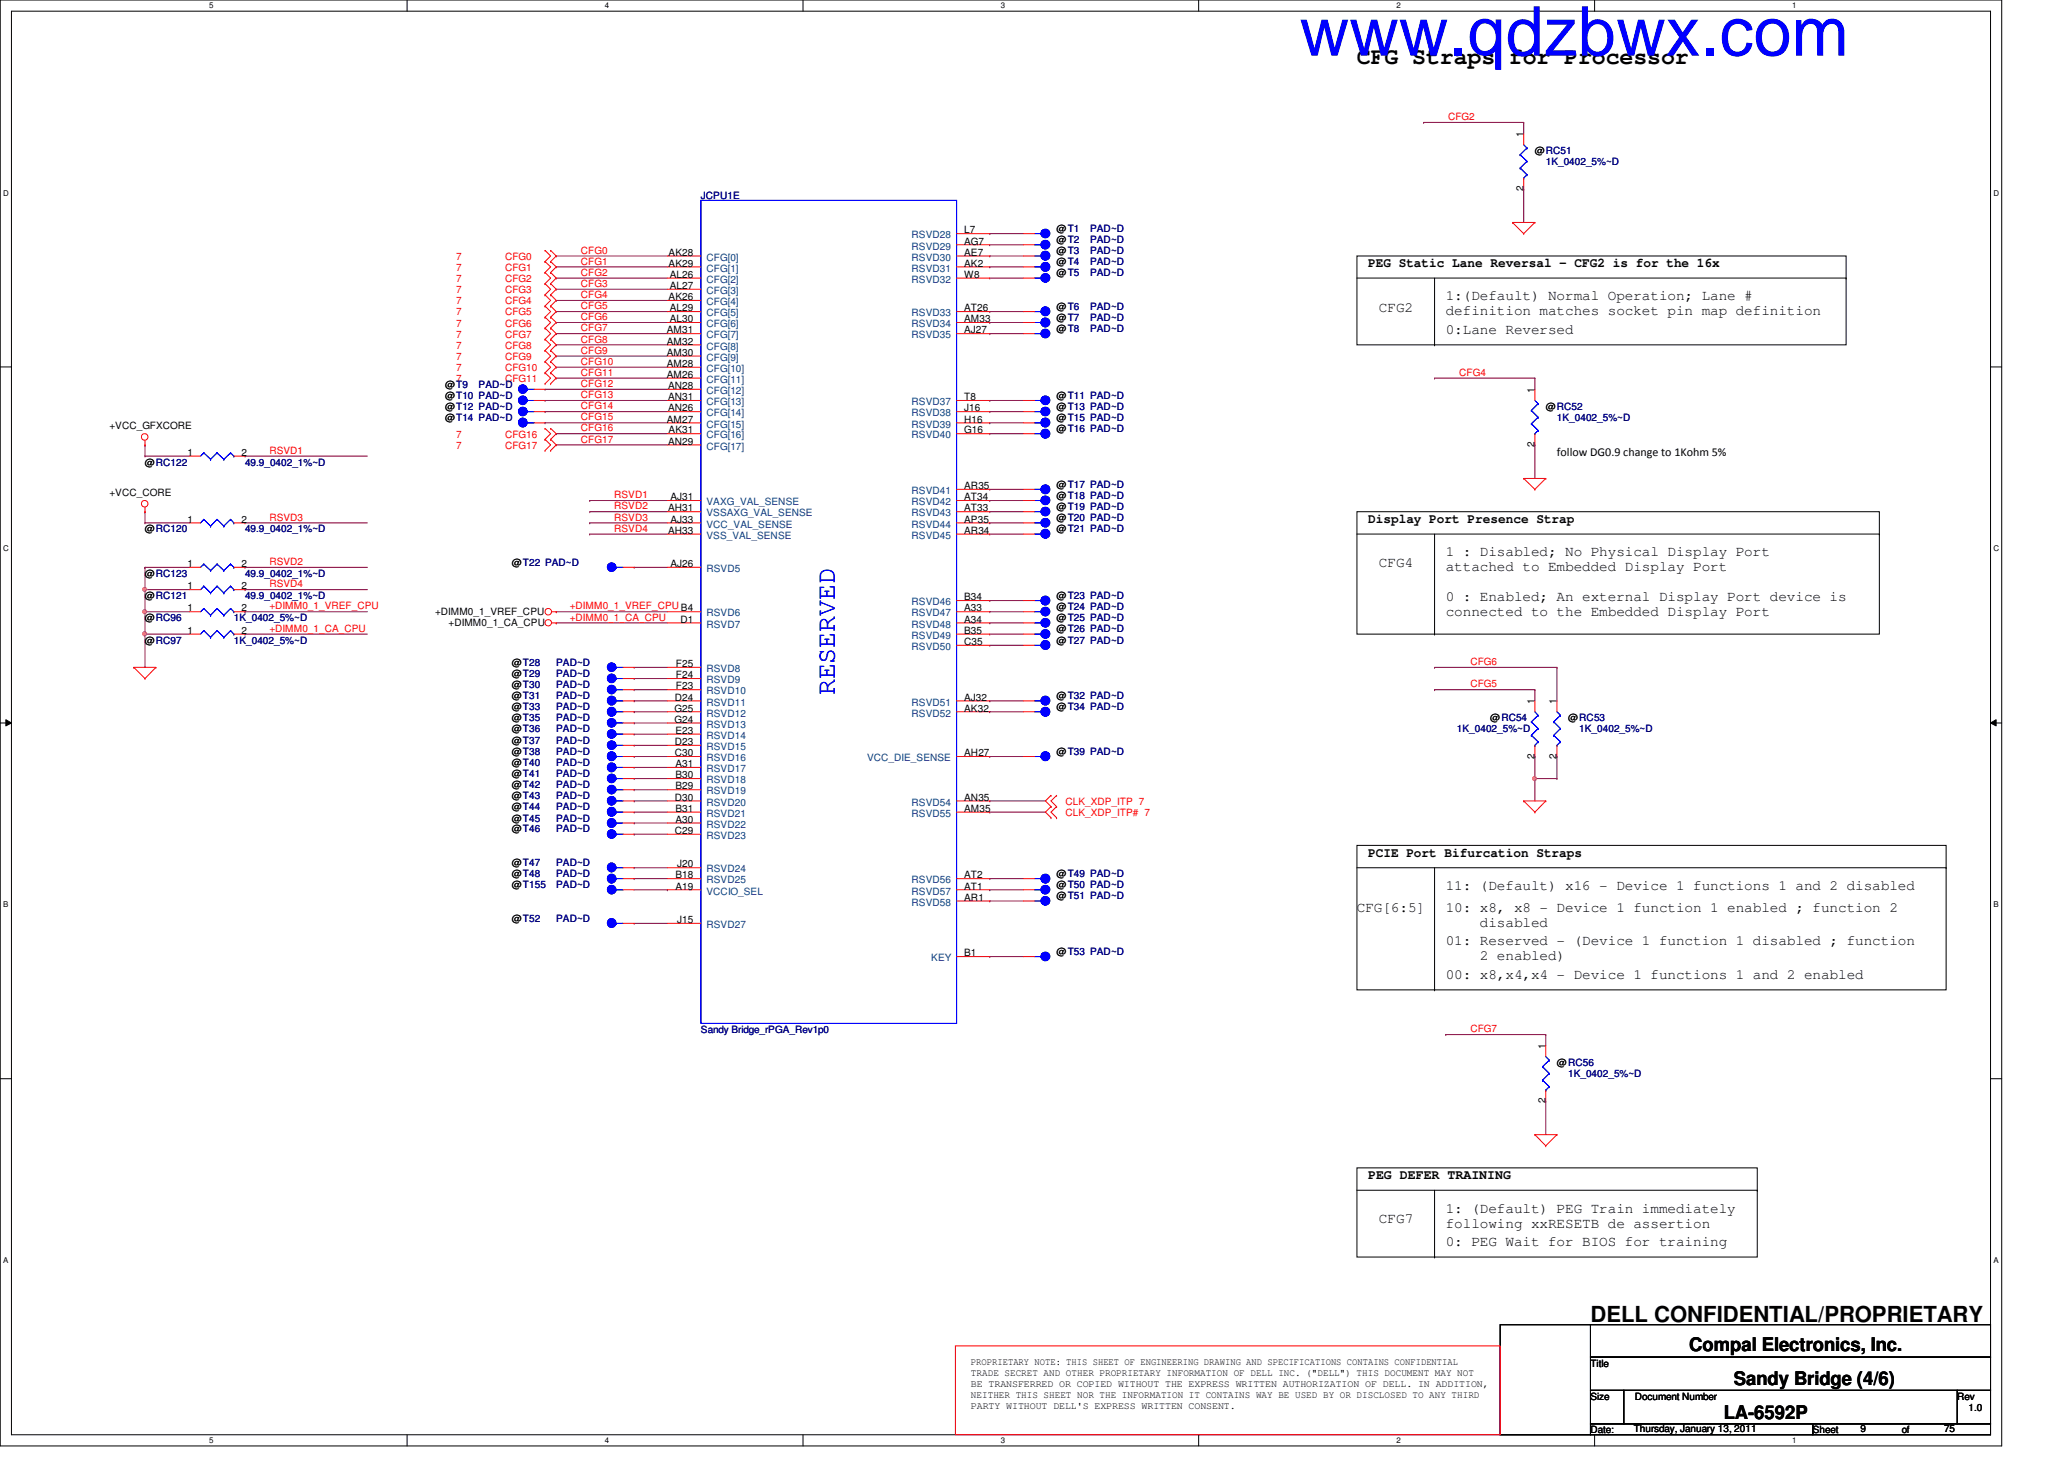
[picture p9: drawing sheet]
<svg xmlns="http://www.w3.org/2000/svg" width="297mm" height="210mm" viewBox="0 0 297 210" stroke-linecap="round" stroke-linejoin="round" font-family="sans-serif">
<defs><g id="words">
<text font-size="9.9" fill="#00f" x="187" y="8">www.qdzbwx.com</text>
<text font-size="3.8" fill="#00f" x="120.1" y="100" transform="rotate(-90 120.1 100)">RESERVED</text>
<text font-size="3.3" x="195.3" y="9.1">CFG Straps for Processor</text>
<text font-size="3.2" x="228.9" y="190.2">DELL CONFIDENTIAL/PROPRIETARY</text>
<g font-size="2.7">
<text x="243.1" y="194.4">Compal Electronics, Inc.</text>
<text x="249.5" y="199.2">Sandy Bridge (4/6)</text>
<text x="248.1" y="204.2">LA-6592P</text>
</g>
<g font-size="2.1">
<text x="198.5" y="44.8">CFG2</text>
<text x="208.1" y="43.2">1:(Default) Normal Operation; Lane #</text>
<text x="208.1" y="45.4">definition matches socket pin map definition</text>
<text x="208.1" y="48">0:Lane Reversed</text>
<text x="198.5" y="81.6">CFG4</text>
<text x="208.1" y="80">1 : Disabled; No Physical Display Port</text>
<text x="208.1" y="82.2">attached to Embedded Display Port</text>
<text x="208.1" y="86.4">0 : Enabled; An external Display Port device is</text>
<text x="208.1" y="88.6">connected to the Embedded Display Port</text>
<text x="195.3" y="131.2">CFG[6:5]</text>
<text x="208.1" y="131.2">10: x8, x8 - Device 1 function 1 enabled ; function 2</text>
<text x="208.1" y="128">11: (Default) x16 - Device 1 functions 1 and 2 disabled</text>
<text x="208.1" y="136">01: Reserved - (Device 1 function 1 disabled ; function</text>
<text x="213" y="133.4">disabled</text>
<text x="208.1" y="140.8">00: x8,x4,x4 - Device 1 functions 1 and 2 enabled</text>
<text x="213" y="138.2">2 enabled)</text>
<text x="198.5" y="176">CFG7</text>
<text x="208.1" y="179.2">0: PEG Wait for BIOS for training</text>
<text x="208.1" y="174.5">1: (Default) PEG Train immediately</text>
<text x="208.1" y="176.6">following xxRESETB de assertion</text>
</g>
<g font-size="1.9">
<text x="196.9" y="38.4">PEG Static Lane Reversal - CFG2 is for the 16x</text>
<text x="196.9" y="75.2">Display Port Presence Strap</text>
<text x="196.9" y="123.2">PCIE Port Bifurcation Straps</text>
<text x="196.9" y="169.6">PEG DEFER TRAINING</text>
</g>
<text font-size="1.7" x="224.1" y="65.7">follow DG0.9 change to 1Kohm 5%</text>
<g font-size="1.4" fill="#f00">
<text x="208.4" y="17.3">CFG2</text>
<text x="65.7" y="37.4">7</text>
<text x="65.7" y="39">7</text>
<text x="65.7" y="40.6">7</text>
<text x="72.7" y="37.4">CFG0</text>
<text x="72.7" y="39">CFG1</text>
<text x="72.7" y="40.6">CFG2</text>
<text x="83.6" y="38.1">CFG1</text>
<text x="83.6" y="39.7">CFG2</text>
<text x="83.6" y="36.5">CFG0</text>
<text x="83.6" y="41.3">CFG3</text>
<text x="65.7" y="42.2">7</text>
<text x="65.7" y="43.8">7</text>
<text x="65.7" y="45.4">7</text>
<text x="65.7" y="47">7</text>
<text x="72.7" y="42.2">CFG3</text>
<text x="72.7" y="43.8">CFG4</text>
<text x="72.7" y="45.4">CFG5</text>
<text x="72.7" y="47">CFG6</text>
<text x="83.6" y="42.9">CFG4</text>
<text x="83.6" y="44.5">CFG5</text>
<text x="83.6" y="46.1">CFG6</text>
<text x="83.6" y="47.7">CFG7</text>
<text x="65.7" y="48.6">7</text>
<text x="65.7" y="50.2">7</text>
<text x="65.7" y="51.8">7</text>
<text x="65.7" y="53.4">7</text>
<text x="72.7" y="48.6">CFG7</text>
<text x="72.7" y="50.2">CFG8</text>
<text x="72.7" y="51.8">CFG9</text>
<text x="72.7" y="53.4">CFG10</text>
<text x="83.6" y="52.5">CFG10</text>
<text x="83.6" y="49.3">CFG8</text>
<text x="83.6" y="50.9">CFG9</text>
<text x="65.7" y="55">7</text>
<text x="72.7" y="55">CFG11</text>
<text x="83.6" y="54.1">CFG11</text>
<text x="83.6" y="57.3">CFG13</text>
<text x="83.6" y="58.9">CFG14</text>
<text x="83.6" y="55.7">CFG12</text>
<text x="210" y="54.1">CFG4</text>
<text x="38.8" y="65.3">RSVD1</text>
<text x="65.7" y="64.6">7</text>
<text x="65.7" y="63">7</text>
<text x="72.7" y="64.6">CFG17</text>
<text x="72.7" y="63">CFG16</text>
<text x="83.6" y="60.5">CFG15</text>
<text x="83.6" y="62.1">CFG16</text>
<text x="83.6" y="63.7">CFG17</text>
<text x="88.4" y="71.7">RSVD1</text>
<text x="38.8" y="74.9">RSVD3</text>
<text x="88.4" y="74.9">RSVD3</text>
<text x="88.4" y="76.5">RSVD4</text>
<text x="88.4" y="73.3">RSVD2</text>
<text x="38.8" y="81.3">RSVD2</text>
<text x="38.8" y="84.5">RSVD4</text>
<text x="38.8" y="87.7">+DIMM0_1_VREF_CPU</text>
<text x="82" y="87.7">+DIMM0_1_VREF_CPU B4</text>
<text x="82" y="89.3">+DIMM0_1_CA_CPU</text>
<text x="38.8" y="90.9">+DIMM0_1_CA_CPU</text>
<text x="211.6" y="95.7">CFG6</text>
<text x="211.6" y="98.9">CFG5</text>
<text x="153.3" y="115.8">CLK_XDP_ITP 7</text>
<text x="153.3" y="117.4">CLK_XDP_ITP# 7</text>
<text x="211.6" y="148.5">CFG7</text>
</g>
<g font-size="1.4">
<text x="219.2" y="19.7" transform="rotate(-90 219.2 19.7)">1</text>
<text x="220.9" y="22.2">@RC51</text>
<text x="219.2" y="27.5" transform="rotate(-90 219.2 27.5)">2</text>
<text x="138.8" y="33.6">L7</text>
<text x="138.8" y="35.2">AG7</text>
<text x="152.1" y="35">@T2</text>
<text x="152.1" y="33.4">@T1</text>
<text x="96.2" y="36.8">AK28</text>
<text x="96.2" y="38.4">AK29</text>
<text x="96.4" y="40">AL26</text>
<text x="96.4" y="41.6">AL27</text>
<text x="138.8" y="36.8">AE7</text>
<text x="138.8" y="38.4">AK2</text>
<text x="138.8" y="40">W8</text>
<text x="152.1" y="38.2">@T4</text>
<text x="152.1" y="39.8">@T5</text>
<text x="152.1" y="36.6">@T3</text>
<text x="96" y="48">AM31</text>
<text x="96.2" y="43.2">AK26</text>
<text x="96.4" y="44.8">AL29</text>
<text x="96.4" y="46.4">AL30</text>
<text x="138.8" y="46.4">AM33</text>
<text x="138.8" y="48">AJ27</text>
<text x="138.8" y="44.8">AT26</text>
<text x="152.1" y="46.2">@T7</text>
<text x="152.1" y="47.8">@T8</text>
<text x="152.1" y="44.6">@T6</text>
<text x="96" y="49.6">AM32</text>
<text x="96" y="51.2">AM30</text>
<text x="96" y="52.8">AM28</text>
<text x="64" y="59">@T12 PAD~D</text>
<text x="64" y="55.8">@T9</text>
<text x="64" y="57.4">@T10 PAD~D</text>
<text x="96" y="54.4">AM26</text>
<text x="96.1" y="56">AN28</text>
<text x="96.1" y="57.6">AN31</text>
<text x="96.1" y="59.2">AN26</text>
<text x="138.8" y="59.2">J16</text>
<text x="138.8" y="57.6">T8</text>
<text x="152.1" y="57.4">@T11 PAD~D</text>
<text x="152.1" y="59">@T13 PAD~D</text>
<text x="220.8" y="56.5" transform="rotate(-90 220.8 56.5)">1</text>
<text x="222.5" y="59">@RC52</text>
<text x="15.7" y="61.7">+VCC_GFXCORE</text>
<text x="27" y="65.6">1</text>
<text x="34.8" y="65.6">2</text>
<text x="64" y="60.6">@T14 PAD~D</text>
<text x="96" y="60.8">AM27</text>
<text x="96.1" y="64">AN29</text>
<text x="96.2" y="62.4">AK31</text>
<text x="138.8" y="60.8">H16</text>
<text x="138.8" y="62.4">G16</text>
<text x="152.1" y="62.2">@T16 PAD~D</text>
<text x="152.1" y="60.6">@T15 PAD~D</text>
<text x="220.8" y="64.3" transform="rotate(-90 220.8 64.3)">2</text>
<text x="15.7" y="71.3">+VCC_CORE</text>
<text x="20.9" y="67">@RC122</text>
<text x="96.5" y="72">AJ31</text>
<text x="138.8" y="72">AT34</text>
<text x="138.8" y="70.4">AR35</text>
<text x="152.1" y="70.2">@T17 PAD~D</text>
<text x="152.1" y="71.8">@T18 PAD~D</text>
<text x="20.9" y="76.6">@RC120</text>
<text x="27" y="75.2">1</text>
<text x="34.8" y="75.2">2</text>
<text x="96.1" y="73.6">AH31</text>
<text x="96.1" y="76.8">AH33</text>
<text x="96.5" y="75.2">AJ33</text>
<text x="138.8" y="73.6">AT33</text>
<text x="138.8" y="76.8">AR34</text>
<text x="138.8" y="75.2">AP35</text>
<text x="152.1" y="76.6">@T21 PAD~D</text>
<text x="152.1" y="75">@T20 PAD~D</text>
<text x="152.1" y="73.4">@T19 PAD~D</text>
<text x="20.9" y="83">@RC123</text>
<text x="27" y="81.6">1</text>
<text x="34.8" y="81.6">2</text>
<text x="73.7" y="81.4">@T22 PAD~D</text>
<text x="96.5" y="81.6">AJ26</text>
<text x="20.9" y="89.4">@RC96</text>
<text x="20.9" y="86.2">@RC121</text>
<text x="27" y="88">1</text>
<text x="27" y="84.8">1</text>
<text x="34.8" y="88">2</text>
<text x="34.8" y="84.8">2</text>
<text x="62.6" y="88.4">+DIMM0_1_VREF_CPU</text>
<text x="97.9" y="89.6">D1</text>
<text x="138.8" y="86.4">B34</text>
<text x="138.8" y="88">A33</text>
<text x="138.8" y="89.6">A34</text>
<text x="152.1" y="87.8">@T24 PAD~D</text>
<text x="152.1" y="86.2">@T23 PAD~D</text>
<text x="152.1" y="89.4">@T25 PAD~D</text>
<text x="20.9" y="92.6">@RC97</text>
<text x="27" y="91.2">1</text>
<text x="34.8" y="91.2">2</text>
<text x="64.6" y="90">+DIMM0_1_CA_CPU</text>
<text x="73.7" y="95.8">@T28</text>
<text x="97.3" y="96">F25</text>
<text x="138.8" y="91.2">B35</text>
<text x="138.8" y="92.8">C35</text>
<text x="152.1" y="92.6">@T27 PAD~D</text>
<text x="152.1" y="91">@T26 PAD~D</text>
<text x="73.7" y="100.6">@T31</text>
<text x="73.7" y="99">@T30</text>
<text x="73.7" y="97.4">@T29</text>
<text x="97.1" y="100.8">D24</text>
<text x="97.3" y="97.6">F24</text>
<text x="97.3" y="99.2">F23</text>
<text x="138.8" y="100.8">AJ32</text>
<text x="152.1" y="100.6">@T32 PAD~D</text>
<text x="220.8" y="101.3" transform="rotate(-90 220.8 101.3)">1</text>
<text x="224" y="101.3" transform="rotate(-90 224 101.3)">1</text>
<text x="73.7" y="107">@T37</text>
<text x="73.7" y="102.2">@T33</text>
<text x="73.7" y="103.8">@T35</text>
<text x="73.7" y="105.4">@T36</text>
<text x="97.1" y="102.4">G25</text>
<text x="97.1" y="104">G24</text>
<text x="97.1" y="107.2">D23</text>
<text x="97.2" y="105.6">E23</text>
<text x="138.8" y="102.4">AK32</text>
<text x="152.1" y="102.2">@T34 PAD~D</text>
<text x="214.5" y="103.8">@RC54</text>
<text x="225.7" y="103.8">@RC53</text>
<text x="73.7" y="113.4">@T42</text>
<text x="73.7" y="108.6">@T38</text>
<text x="73.7" y="110.2">@T40</text>
<text x="73.7" y="111.8">@T41</text>
<text x="97.1" y="108.8">C30</text>
<text x="97.2" y="110.4">A31</text>
<text x="97.2" y="112">B30</text>
<text x="97.2" y="113.6">B29</text>
<text x="138.8" y="108.8">AH27</text>
<text x="152.1" y="108.6">@T39 PAD~D</text>
<text x="220.8" y="109.1" transform="rotate(-90 220.8 109.1)">2</text>
<text x="224" y="109.1" transform="rotate(-90 224 109.1)">2</text>
<text x="73.7" y="118.2">@T45</text>
<text x="73.7" y="119.8">@T46</text>
<text x="73.7" y="116.6">@T44</text>
<text x="73.7" y="115">@T43</text>
<text x="97.1" y="115.2">D30</text>
<text x="97.1" y="120">C29</text>
<text x="97.2" y="118.4">A30</text>
<text x="97.2" y="116.8">B31</text>
<text x="138.8" y="115.2">AN35</text>
<text x="138.8" y="116.8">AM35</text>
<text x="73.7" y="124.6">@T47</text>
<text x="97.4" y="124.8">J20</text>
<text x="73.7" y="126.2">@T48</text>
<text x="73.7" y="127.8">@T155</text>
<text x="97.2" y="126.4">B18</text>
<text x="97.2" y="128">A19</text>
<text x="138.8" y="126.4">AT2</text>
<text x="138.8" y="128">AT1</text>
<text x="138.8" y="129.6">AR1</text>
<text x="152.1" y="126.2">@T49 PAD~D</text>
<text x="152.1" y="129.4">@T51 PAD~D</text>
<text x="152.1" y="127.8">@T50 PAD~D</text>
<text x="73.7" y="132.6">@T52</text>
<text x="97.4" y="132.8">J15</text>
<text x="138.8" y="137.6">B1</text>
<text x="152.1" y="137.4">@T53 PAD~D</text>
<text x="222.4" y="150.9" transform="rotate(-90 222.4 150.9)">1</text>
<text x="224.1" y="153.4">@RC56</text>
<text x="222.4" y="158.7" transform="rotate(-90 222.4 158.7)">2</text>
<text x="139.7" y="196.4">PROPRIETARY NOTE: THIS SHEET OF ENGINEERING DRAWING AND SPECIFICATIONS CONTAINS CONFIDENTIAL</text>
<text x="139.7" y="198">TRADE SECRET AND OTHER PROPRIETARY INFORMATION OF DELL INC. (&quot;DELL&quot;) THIS DOCUMENT MAY NOT</text>
<text x="228.9" y="196.6">Title</text>
<text x="139.7" y="199.6">BE TRANSFERRED OR COPIED WITHOUT THE EXPRESS WRITTEN AUTHORIZATION OF DELL. IN ADDITION,</text>
<text x="139.7" y="201.1">NEITHER THIS SHEET NOR THE INFORMATION IT CONTAINS WAY BE USED BY OR DISCLOSED TO ANY THIRD</text>
<text x="139.7" y="202.7">PARTY WITHOUT DELL'S EXPRESS WRITTEN CONSENT.</text>
<text x="228.9" y="201.4">Size</text>
<text x="235.3" y="201.4">Document Number</text>
<text x="281.7" y="201.4">Rev</text>
<text x="283.3" y="203">1.0</text>
<text x="228.9" y="206.2">Date:</text>
<text x="235.1" y="206">Thursday, January 13, 2011</text>
<text x="260.9" y="206.2">Sheet</text>
<text x="267.8" y="206">9</text>
<text x="273.7" y="206.2">of</text>
<text x="279.8" y="206">75</text>
</g>
<g font-size="1.4" fill="#000080">
<text x="222.5" y="23.7">1K_0402_5%~D</text>
<text x="100.9" y="28.6">JCPU1E</text>
<text x="156.9" y="35">PAD~D</text>
<text x="156.9" y="33.4">PAD~D</text>
<text x="156.9" y="38.2">PAD~D</text>
<text x="156.9" y="39.8">PAD~D</text>
<text x="156.9" y="36.6">PAD~D</text>
<text x="156.9" y="46.2">PAD~D</text>
<text x="156.9" y="47.8">PAD~D</text>
<text x="156.9" y="44.6">PAD~D</text>
<text x="68.9" y="55.8">PAD~D</text>
<text x="224.1" y="60.6">1K_0402_5%~D</text>
<text x="35.3" y="67">49.9_0402_1%~D</text>
<text x="35.3" y="76.6">49.9_0402_1%~D</text>
<text x="35.3" y="83">49.9_0402_1%~D</text>
<text x="33.7" y="89.4">1K_0402_5%~D</text>
<text x="35.3" y="86.2">49.9_0402_1%~D</text>
<text x="33.7" y="92.6">1K_0402_5%~D</text>
<text x="80" y="95.8">PAD~D</text>
<text x="80" y="100.6">PAD~D</text>
<text x="80" y="99">PAD~D</text>
<text x="80" y="97.4">PAD~D</text>
<text x="80" y="107">PAD~D</text>
<text x="80" y="102.2">PAD~D</text>
<text x="80" y="103.8">PAD~D</text>
<text x="80" y="105.4">PAD~D</text>
<text x="209.7" y="105.4">1K_0402_5%~D</text>
<text x="227.3" y="105.4">1K_0402_5%~D</text>
<text x="80" y="113.4">PAD~D</text>
<text x="80" y="108.6">PAD~D</text>
<text x="80" y="110.2">PAD~D</text>
<text x="80" y="111.8">PAD~D</text>
<text x="80" y="118.2">PAD~D</text>
<text x="80" y="119.8">PAD~D</text>
<text x="80" y="116.6">PAD~D</text>
<text x="80" y="115">PAD~D</text>
<text x="80" y="124.6">PAD~D</text>
<text x="80" y="126.2">PAD~D</text>
<text x="80" y="127.8">PAD~D</text>
<text x="80" y="132.6">PAD~D</text>
<text x="100.9" y="148.6">Sandy Bridge_rPGA_Rev1p0</text>
<text x="225.7" y="155">1K_0402_5%~D</text>
</g>
<g font-size="1.4" fill="#004080">
<text x="131.2" y="34.3">RSVD28</text>
<text x="131.2" y="35.9">RSVD29</text>
<text x="101.7" y="37.5">CFG[0]</text>
<text x="101.7" y="39.1">CFG[1]</text>
<text x="101.7" y="40.7">CFG[2]</text>
<text x="131.2" y="37.5">RSVD30</text>
<text x="131.2" y="39.1">RSVD31</text>
<text x="131.2" y="40.7">RSVD32</text>
<text x="101.7" y="42.3">CFG[3]</text>
<text x="101.7" y="43.9">CFG[4]</text>
<text x="101.7" y="45.5">CFG[5]</text>
<text x="101.7" y="47.1">CFG[6]</text>
<text x="131.2" y="47.1">RSVD34</text>
<text x="131.2" y="45.5">RSVD33</text>
<text x="101.7" y="48.7">CFG[7]</text>
<text x="101.7" y="50.3">CFG[8]</text>
<text x="101.7" y="51.9">CFG[9]</text>
<text x="101.7" y="53.5">CFG[10]</text>
<text x="131.2" y="48.7">RSVD35</text>
<text x="101.7" y="55.1">CFG[11]</text>
<text x="101.7" y="56.7">CFG[12]</text>
<text x="101.7" y="58.3">CFG[13]</text>
<text x="101.7" y="59.9">CFG[14]</text>
<text x="131.2" y="59.9">RSVD38</text>
<text x="131.2" y="58.3">RSVD37</text>
<text x="101.7" y="61.5">CFG[15]</text>
<text x="101.7" y="63.1">CFG[16]</text>
<text x="101.7" y="64.7">CFG[17]</text>
<text x="131.2" y="61.5">RSVD39</text>
<text x="131.2" y="63.1">RSVD40</text>
<text x="131.2" y="71.1">RSVD41</text>
<text x="101.7" y="72.7">VAXG_VAL_SENSE</text>
<text x="101.7" y="74.3">VSSAXG_VAL_SENSE</text>
<text x="101.7" y="75.9">VCC_VAL_SENSE</text>
<text x="101.7" y="77.5">VSS_VAL_SENSE</text>
<text x="131.2" y="72.7">RSVD42</text>
<text x="131.2" y="74.3">RSVD43</text>
<text x="131.2" y="77.5">RSVD45</text>
<text x="131.2" y="75.9">RSVD44</text>
<text x="101.7" y="82.3">RSVD5</text>
<text x="101.7" y="88.7">RSVD6</text>
<text x="131.2" y="87.1">RSVD46</text>
<text x="131.2" y="88.7">RSVD47</text>
<text x="101.7" y="90.3">RSVD7</text>
<text x="131.2" y="90.3">RSVD48</text>
<text x="131.2" y="91.9">RSVD49</text>
<text x="131.2" y="93.5">RSVD50</text>
<text x="101.7" y="96.7">RSVD8</text>
<text x="101.7" y="98.3">RSVD9</text>
<text x="101.7" y="101.5">RSVD11</text>
<text x="101.7" y="99.9">RSVD10</text>
<text x="131.2" y="101.5">RSVD51</text>
<text x="101.7" y="107.9">RSVD15</text>
<text x="101.7" y="103.1">RSVD12</text>
<text x="101.7" y="104.7">RSVD13</text>
<text x="101.7" y="106.3">RSVD14</text>
<text x="131.2" y="103.1">RSVD52</text>
<text x="101.7" y="109.5">RSVD16</text>
<text x="101.7" y="111.1">RSVD17</text>
<text x="101.7" y="112.7">RSVD18</text>
<text x="124.8" y="109.5">VCC_DIE_SENSE</text>
<text x="101.7" y="115.9">RSVD20</text>
<text x="101.7" y="114.3">RSVD19</text>
<text x="101.7" y="119.1">RSVD22</text>
<text x="101.7" y="117.5">RSVD21</text>
<text x="131.2" y="115.9">RSVD54</text>
<text x="131.2" y="117.5">RSVD55</text>
<text x="101.7" y="120.7">RSVD23</text>
<text x="101.7" y="125.5">RSVD24</text>
<text x="101.7" y="127.1">RSVD25</text>
<text x="101.7" y="128.7">VCCIO_SEL</text>
<text x="131.2" y="127.1">RSVD56</text>
<text x="131.2" y="128.7">RSVD57</text>
<text x="131.2" y="130.3">RSVD58</text>
<text x="101.7" y="133.5">RSVD27</text>
<text x="134" y="138.3">KEY</text>
</g>
<g font-size="1.1">
<text x="30.1" y="1.1">5</text>
<text x="87" y="1.1">4</text>
<text x="144" y="1.1">3</text>
<text x="201" y="1.1">2</text>
<text x="257.9" y="1.1">1</text>
<text x=".5" y="28.2">D</text>
<text x="286.9" y="28.2">D</text>
<text x=".5" y="79.3">C</text>
<text x="286.9" y="79.3">C</text>
<text x=".5" y="130.6">B</text>
<text x="286.9" y="130.6">B</text>
<text x=".5" y="181.7">A</text>
<text x="286.9" y="181.7">A</text>
<text x="30.1" y="207.6">5</text>
<text x="87" y="207.6">4</text>
<text x="144" y="207.6">3</text>
<text x="201" y="207.6">2</text>
<text x="257.9" y="207.6">1</text>
</g>
</g></defs>
<path d="M0 0h288.1v208h-288.1zM1.6 1.6h284.9v204.8h-284.9z" fill="none" stroke="#000" stroke-width=".14"/>
<g fill="#fff">
<path d="M30.1 .2h.6v1.2h-.6z"/>
<path d="M30.1 206.6h.6v1.2h-.6z"/>
</g>
<path d="M58.6 0v1.6M58.6 206.4v1.6" fill="none" stroke="#000" stroke-width=".14"/>
<g fill="#fff">
<path d="M87 .2h.6v1.2h-.6z"/>
<path d="M87 206.6h.6v1.2h-.6z"/>
</g>
<path d="M115.6 0v1.6M115.6 206.4v1.6" fill="none" stroke="#000" stroke-width=".14"/>
<g fill="#fff">
<path d="M144 .2h.6v1.2h-.6z"/>
<path d="M144 206.6h.6v1.2h-.6z"/>
</g>
<path d="M172.5 0v1.6M172.5 206.4v1.6" fill="none" stroke="#000" stroke-width=".14"/>
<g fill="#fff">
<path d="M201 .2h.5v1.2h-.5z"/>
<path d="M201 206.6h.5v1.2h-.5z"/>
</g>
<path d="M229.5 0v1.6M229.5 206.4v1.6" fill="none" stroke="#000" stroke-width=".14"/>
<g fill="#fff">
<path d="M257.9 .2h.6v1.2h-.6z"/>
<path d="M257.9 206.6h.6v1.2h-.6z"/>
<path d="M.5 27.2h.7v1.2h-.7z"/>
<path d="M286.9 27.2h.8v1.2h-.8z"/>
<path d="M.5 78.4h.7v1.1h-.7z"/>
<path d="M286.9 78.4h.8v1.1h-.8z"/>
</g>
<path d="M0 52.8h1.6M286.5 52.8h1.6" fill="none" stroke="#000" stroke-width=".14"/>
<g fill="#fff">
<path d="M.5 129.6h.7v1.2h-.7z"/>
<path d="M286.9 129.6h.7v1.2h-.7z"/>
</g>
<path d="M0 104h1.6M.8 103.5l.8 .5-.8 .4zM286.5 104l.8-.5v.9zM286.5 104h1.6" fill="none" stroke="#000" stroke-width=".14"/>
<path d="M.8 103.5l.8 .5-.8 .4zM286.5 104l.8-.5v.9z" fill="#000"/>
<g fill="#fff">
<path d="M.5 180.8h.7v1.1h-.7z"/>
<path d="M286.9 180.8h.7v1.1h-.7z"/>
</g>
<path d="M0 155.2h1.6M286.5 155.2h1.6" fill="none" stroke="#000" stroke-width=".14"/>
<g fill="none" stroke="#800040" stroke-width=".14">
<path d="M80 38.4h.1M80 36.8h.1M80 38.4h16.1M80 36.8h16.1M142.4 36.8h.1M142.4 35.2h.1M142.4 33.6h.1M142.4 38.4h.1M142.4 38.4h4.9M142.4 36.8h4.9M142.4 35.2h4.9M142.4 33.6h4.9"/>
<path d="M78.4 57.6h.1M78.4 59.2h.1M78.4 56h.1M78.4 57.6h17.7M78.4 59.2h17.7M78.4 56h17.7M80 52.8h.1M80 54.4h.1M80 40h.1M80 41.6h.1M80 43.2h.1M80 44.8h.1"/>
<path d="M80 46.4h.1M80 48h.1M80 49.6h.1M80 51.2h.1M80 52.8h16.1M80 54.4h16.1M80 40h16.1M80 41.6h16.1M80 43.2h16.1M80 44.8h16.1M80 46.4h16.1M80 48h16.1"/>
<path d="M80 49.6h16.1M80 51.2h16.1M142.4 40h.1M142.4 44.8h.1M142.4 46.4h.1M142.4 48h.1M142.4 57.6h.1M142.4 59.2h.1M142.4 57.6h4.9M142.4 59.2h4.9M142.4 40h4.9M142.4 44.8h4.9"/>
<path d="M142.4 46.4h4.9M142.4 48h4.9M206.5 54.4h.1M206.5 54.4h14.4M220.9 54.4h.1M220.9 54.4v1.6M78.4 60.8h.1M78.4 60.8h17.7M80 62.4h.1M80 64h.1M80 62.4h16.1M80 64h16.1"/>
<path d="M84.9 75.2h.1M84.9 76.8h.1M84.9 72h.1M84.9 73.6h.1M84.9 72h11.2M84.9 73.6h11.2M84.9 75.2h11.2M84.9 76.8h11.2M142.4 70.4h.1M142.4 72h.1M142.4 73.6h.1M142.4 75.2h.1"/>
<path d="M142.4 60.8h.1M142.4 62.4h.1M142.4 76.8h.1M142.4 60.8h4.9M142.4 62.4h4.9M142.4 70.4h4.9M142.4 72h4.9M142.4 73.6h4.9M142.4 75.2h4.9M142.4 76.8h4.9M220.9 64h.1M220.9 64v4.8"/>
<path d="M91.3 96h.1M91.3 81.6h.1M91.3 99.2h.1M91.3 97.6h.1M91.3 96h4.8M91.3 81.6h4.8M91.3 99.2h4.8M91.3 97.6h4.8M142.4 91.2h.1M142.4 92.8h.1M142.4 88h.1M142.4 86.4h.1"/>
<path d="M142.4 89.6h.1M142.4 91.2h4.9M142.4 92.8h4.9M142.4 88h4.9M142.4 86.4h4.9M142.4 89.6h4.9M206.5 96h.1M206.5 96h17.6M224.1 96h.1M224.1 96v4.8M91.3 108.8h.1M91.3 107.2h.1"/>
<path d="M91.3 112h.1M91.3 110.4h.1M91.3 102.4h.1M91.3 100.8h.1M91.3 105.6h.1M91.3 104h.1M91.3 113.6h.1M91.3 115.2h.1M91.3 116.8h.1M91.3 118.4h.1M91.3 115.2h4.8M91.3 116.8h4.8"/>
<path d="M91.3 100.8h4.8M91.3 102.4h4.8M91.3 108.8h4.8M91.3 107.2h4.8M91.3 112h4.8M91.3 110.4h4.8M91.3 105.6h4.8M91.3 104h4.8M91.3 113.6h4.8M91.3 118.4h4.8M142.4 115.2h.1M142.4 116.8h.1"/>
<path d="M142.4 100.8h.1M142.4 102.4h.1M142.4 108.8h.1M142.4 115.2h8M142.4 116.8h8M142.4 100.8h4.9M142.4 102.4h4.9M142.4 108.8h4.9M220.9 108.8h.1M220.9 112h.1M220.9 112h3.2M220.9 108.8v6.4"/>
<path d="M224.1 108.8h.1M224.1 112h.1M224.1 108.8v3.2M91.3 120h.1M91.3 124.8h.1M91.3 132.8h.1M91.3 126.4h.1M91.3 126.4h4.8M91.3 120h4.8M91.3 124.8h4.8M91.3 132.8h4.8M142.4 129.6h.1"/>
<path d="M142.4 137.6h.1M142.4 128h.1M142.4 126.4h.1M142.4 129.6h4.9M142.4 137.6h4.9M142.4 128h4.9M142.4 126.4h4.9"/>
</g>
<circle cx="220.9" cy="112" r=".3" fill="#f0f"/>
<circle cx="220.9" cy="112" r=".3" fill="none" stroke="#f0f" stroke-width=".14"/>
<g fill="none" stroke="#800040" stroke-width=".14">
<path d="M204.9 17.6h.1M204.9 17.6h14.4M219.3 17.6h.1M219.3 17.6v1.6M219.3 27.2h.1M219.3 27.2v4.8M20.9 91.2h.1M20.9 91.2v4.8M206.5 99.2h.1M206.5 99.2h14.4M220.9 99.2h.1M220.9 99.2v1.6"/>
<path d="M208.1 148.8h.1M208.1 148.8h14.4M222.5 158.4h.1M222.5 148.8h.1M222.5 148.8v1.6M222.5 158.4v4.8"/>
</g>
<circle cx="20.8" cy="91.2" r=".3" fill="#f0f"/>
<circle cx="20.8" cy="91.2" r=".3" fill="none" stroke="#f0f" stroke-width=".14"/>
<g fill="none" stroke="#800040" stroke-width=".14">
<path d="M20.9 64h.1M20.9 65.6h.1M20.9 75.2h.1M20.9 73.6h.1M20.9 64v1.6M20.9 73.6v1.6M20.9 65.6h6.4M20.9 75.2h6.4M35.3 65.6h.1M35.3 75.2h.1M35.3 65.6h17.6M35.3 75.2h17.6"/>
<path d="M20.9 81.6h.1M20.9 84.8h.1M20.9 88h.1M20.9 81.6v6.4M20.9 84.8h6.4M20.9 81.6h6.4M20.9 88h6.4M35.3 84.8h.1M35.3 81.6h.1M35.3 84.8h17.6M35.3 81.6h17.6"/>
</g>
<circle cx="20.8" cy="84.8" r=".3" fill="#f0f"/>
<circle cx="20.8" cy="84.8" r=".3" fill="none" stroke="#f0f" stroke-width=".14"/>
<path d="M20.9 91.2h.1M20.9 88h.1M20.9 91.2h6.4M20.9 88v3.2" fill="none" stroke="#800040" stroke-width=".14"/>
<circle cx="20.8" cy="88" r=".3" fill="#f0f"/>
<circle cx="20.8" cy="88" r=".3" fill="none" stroke="#f0f" stroke-width=".14"/>
<path d="M35.3 91.2h.1M35.3 88h.1M35.3 88h17.6M35.3 91.2h17.6M80 88h.1M80 89.6h.1M80 88h16.1M80 89.6h16.1M91.3 128h4.8M96.1 128h.1" fill="none" stroke="#800040" stroke-width=".14"/>
<g fill="none" stroke="#f00" stroke-width=".14">
<path d="M78.4 37.6h.1M78.4 36h.1M78.4 39.2h.1M78.4 36l.8 .8-.8 .8M78.4 37.6l.8 .8-.8 .8M78.4 39.2l.8 .8-.8 .8M79.2 36h.1M79.2 37.6h.1M79.2 39.2h.1M79.2 36l.8 .8-.8 .8M79.2 37.6l.8 .8-.8 .8M79.2 39.2l.8 .8-.8 .8"/>
<path d="M217.7 32h.1M217.7 32h3.2M217.7 32l1.6 1.6M219.3 33.6h.1M220.9 32h.1M220.9 32l-1.6 1.6M78.4 40.8h.1M78.4 42.4h.1M78.4 44h.1M78.4 45.6h.1M78.4 47.2h.1M78.4 48.8h.1"/>
<path d="M78.4 50.4h.1M78.4 52h.1M78.4 53.6h.1M78.4 55.2h.1M78.4 40.8l.8 .8-.8 .8M78.4 42.4l.8 .8-.8 .8M78.4 44l.8 .8-.8 .8M78.4 45.6l.8 .8-.8 .8M78.4 47.2l.8 .8-.8 .8M78.4 48.8l.8 .8-.8 .8M78.4 50.4l.8 .8-.8 .8M78.4 52l.8 .8-.8 .8"/>
<path d="M78.4 53.6l.8 .8-.8 .8M79.2 40.8h.1M79.2 42.4h.1M79.2 44h.1M79.2 45.6h.1M79.2 47.2h.1M79.2 48.8h.1M79.2 50.4h.1M79.2 52h.1M79.2 53.6h.1M79.2 55.2h.1M79.2 40.8l.8 .8-.8 .8"/>
<path d="M79.2 42.4l.8 .8-.8 .8M79.2 44l.8 .8-.8 .8M79.2 45.6l.8 .8-.8 .8M79.2 47.2l.8 .8-.8 .8M79.2 48.8l.8 .8-.8 .8M79.2 50.4l.8 .8-.8 .8M79.2 52l.8 .8-.8 .8M79.2 53.6l.8 .8-.8 .8M20.9 73.6h.1M20.9 64h.1M20.9 63.4v.6M20.9 73v.6"/>
<path d="M78.4 64.8h.1M78.4 63.2h.1M78.4 61.6h.1M78.4 63.2l.8 .8-.8 .8M78.4 61.6l.8 .8-.8 .8M79.2 63.2h.1M79.2 64.8h.1M79.2 61.6h.1M79.2 63.2l.8 .8-.8 .8M79.2 61.6l.8 .8-.8 .8M219.3 68.8h.1M219.3 68.8h3.2"/>
<path d="M219.3 68.8l1.6 1.6M220.9 70.4h.1M222.5 68.8h.1M222.5 68.8l-1.6 1.6M19.3 96h.1M19.3 96h3.1M19.3 96l1.6 1.6M20.9 97.6h.1M22.4 96h.1M22.4 96l-1.5 1.6M79.4 88h.6M79.4 89.6h.6"/>
<path d="M80 88h.1M80 89.6h.1M151.3 114.4h.1M151.3 116h.1M151.3 117.6h.1M151.3 114.4l-.9 .8 .9 .8M151.3 116l-.9 .8 .9 .8M152.1 116h.1M152.1 114.4h.1M152.1 117.6h.1M152.1 114.4l-.8 .8 .8 .8M152.1 116l-.8 .8 .8 .8"/>
<path d="M219.3 115.2h.1M219.3 115.2h3.2M219.3 115.2l1.6 1.6M220.9 116.8h.1M222.5 115.2h.1M222.5 115.2l-1.6 1.6M220.9 163.2h.1M220.9 163.2h3.2M220.9 163.2l1.6 1.6M222.5 164.8h.1M224.1 163.2h.1M224.1 163.2l-1.6 1.6"/>
<path d="M137.5 193.6h78.4v12.8h-78.4z"/>
<circle cx="20.8" cy="72.5" r=".47"/>
<circle cx="20.8" cy="62.9" r=".47"/>
<circle cx="78.9" cy="88" r=".47"/>
<circle cx="78.9" cy="89.6" r=".46"/>
</g>
<g fill="none" stroke="#000" stroke-width=".14">
<path d="M195.3 36.8h70.4v12.8h-70.4zM195.3 40h70.4M206.5 49.6h.1M206.5 40v9.6M265.7 40h.1M195.3 73.6h75.2v17.6h-75.2zM195.3 76.8h75.2M206.5 76.8v14.4M270.5 76.8h.1M206.5 91.2h.1M195.3 121.6h84.8v20.8h-84.8zM195.3 124.8h84.8"/>
<path d="M206.5 124.8v17.6M280.1 124.8h.1M206.5 142.4h.1M195.3 168h57.6v12.8h-57.6zM195.3 171.2h57.6M206.5 171.2v9.6M252.9 171.2h.1M206.5 180.8h.1M215.9 190.6h13v15.8h-13zM228.9 190.6h57.6v4.6h-57.6zM228.9 195.2h57.6v4.8h-57.6zM228.9 200h4.8v4.9h-4.8z"/>
<path d="M228.9 204.9h32v1.5h-32zM233.7 200h48v4.9h-48zM260.9 204.9h25.6v1.5h-25.6zM281.7 200h4.8v4.9h-4.8z"/>
</g>
<circle cx="88" cy="107.2" r=".62" fill="#00f"/>
<g fill="none" stroke="#00f" stroke-width=".14">
<path d="M88.7 107.2h.1M88.7 107.2h1"/>
<circle cx="88" cy="107.2" r=".62"/>
</g>
<circle cx="88" cy="107.2" r=".62" fill="#00f"/>
<g fill="none" stroke="#00f" stroke-width=".14">
<path d="M29.3 74.7h.1M29.3 74.7l-.4 .5M29.3 74.7l1 1M30.3 75.7h.1M31.2 74.7h.1M31.2 74.7l-.9 1M31.2 74.7l1 1M32.2 75.7h.1M33.2 74.7h.1M33.2 74.7l-1 1M33.2 74.7l.5 .5M33.7 75.2h.1"/>
<path d="M88.7 107.2h.1M88.7 107.2h1M222 153.5h.1M222 155.4h.1M222 153.5l1 .9M222 155.4l1 .9M222.5 156.8h.1M222.5 152l.5 .5M223 152.5h.1M223 154.4h.1M223 156.3h.1M223 152.5l-1 1"/>
<path d="M223 154.4l-1 1M223 156.3l-.5 .5"/>
<circle cx="88" cy="107.2" r=".62"/>
</g>
<path d="M27.3 75.2h1.6M33.7 75.2h1.6M89.7 107.2h1.6M222.5 150.4v1.6M222.5 156.8v1.6" fill="none" stroke="#f00" stroke-width=".14"/>
<circle cx="88" cy="118.4" r=".63" fill="#00f"/>
<g fill="none" stroke="#00f" stroke-width=".14">
<path d="M88.7 118.4h.1M88.7 118.4h1"/>
<circle cx="88" cy="118.4" r=".63"/>
</g>
<circle cx="88" cy="118.4" r=".63" fill="#00f"/>
<g fill="none" stroke="#00f" stroke-width=".14">
<path d="M88.7 118.4h.1M88.7 118.4h1M220.4 103.8h.1M220.4 105.8h.1M220.4 103.8l1 1M220.4 105.8l1 .9M220.9 107.2h.1M220.9 102.4l.5 .5M221.4 102.9h.1M221.4 104.8h.1M221.4 106.7h.1M221.4 102.9l-1 .9"/>
<path d="M221.4 104.8l-1 1M221.4 106.7l-.5 .5"/>
<circle cx="88" cy="118.4" r=".63"/>
</g>
<path d="M89.7 118.4h1.6M220.9 100.8v1.6M220.9 107.2v1.6" fill="none" stroke="#f00" stroke-width=".14"/>
<circle cx="75.2" cy="59.2" r=".62" fill="#00f"/>
<g fill="none" stroke="#00f" stroke-width=".14">
<path d="M75.9 59.2h.1M75.9 59.2h1"/>
<circle cx="75.2" cy="59.2" r=".62"/>
</g>
<circle cx="75.2" cy="59.2" r=".62" fill="#00f"/>
<g fill="none" stroke="#00f" stroke-width=".14">
<path d="M75.9 59.2h.1M75.9 59.2h1"/>
<circle cx="75.2" cy="59.2" r=".62"/>
</g>
<path d="M76.9 59.2h1.5" fill="none" stroke="#f00" stroke-width=".14"/>
<circle cx="88" cy="113.6" r=".62" fill="#00f"/>
<g fill="none" stroke="#00f" stroke-width=".14">
<path d="M88.7 113.6h.1M88.7 113.6h1"/>
<circle cx="88" cy="113.6" r=".62"/>
</g>
<circle cx="88" cy="113.6" r=".62" fill="#00f"/>
<g fill="none" stroke="#00f" stroke-width=".14">
<path d="M88.7 113.6h.1M88.7 113.6h1"/>
<circle cx="88" cy="113.6" r=".62"/>
</g>
<path d="M89.7 113.6h1.6" fill="none" stroke="#f00" stroke-width=".14"/>
<circle cx="150.4" cy="38.4" r=".64" fill="#00f"/>
<g fill="none" stroke="#00f" stroke-width=".14">
<path d="M148.9 38.4h.9M149.8 38.4h.1"/>
<circle cx="150.4" cy="38.4" r=".64"/>
</g>
<circle cx="150.4" cy="38.4" r=".64" fill="#00f"/>
<g fill="none" stroke="#00f" stroke-width=".14">
<path d="M148.9 38.4h.9M149.8 38.4h.1"/>
<circle cx="150.4" cy="38.4" r=".64"/>
</g>
<path d="M147.3 38.4h1.6" fill="none" stroke="#f00" stroke-width=".14"/>
<circle cx="88" cy="102.4" r=".63" fill="#00f"/>
<g fill="none" stroke="#00f" stroke-width=".14">
<path d="M88.7 102.4h.1M88.7 102.4h1"/>
<circle cx="88" cy="102.4" r=".63"/>
</g>
<circle cx="88" cy="102.4" r=".63" fill="#00f"/>
<g fill="none" stroke="#00f" stroke-width=".14">
<path d="M88.7 102.4h.1M88.7 102.4h1"/>
<circle cx="88" cy="102.4" r=".63"/>
</g>
<path d="M89.7 102.4h1.6" fill="none" stroke="#f00" stroke-width=".14"/>
<circle cx="88" cy="104" r=".62" fill="#00f"/>
<g fill="none" stroke="#00f" stroke-width=".14">
<path d="M88.7 104h.1M88.7 104h1"/>
<circle cx="88" cy="104" r=".62"/>
</g>
<circle cx="88" cy="104" r=".62" fill="#00f"/>
<g fill="none" stroke="#00f" stroke-width=".14">
<path d="M88.7 104h.1M88.7 104h1"/>
<circle cx="88" cy="104" r=".62"/>
</g>
<path d="M89.7 104h1.6" fill="none" stroke="#f00" stroke-width=".14"/>
<circle cx="150.4" cy="108.8" r=".64" fill="#00f"/>
<g fill="none" stroke="#00f" stroke-width=".14">
<path d="M148.9 108.8h.9M149.8 108.8h.1"/>
<circle cx="150.4" cy="108.8" r=".64"/>
</g>
<circle cx="150.4" cy="108.8" r=".64" fill="#00f"/>
<g fill="none" stroke="#00f" stroke-width=".14">
<path d="M148.9 108.8h.9M149.8 108.8h.1"/>
<circle cx="150.4" cy="108.8" r=".64"/>
</g>
<path d="M147.3 108.8h1.6" fill="none" stroke="#f00" stroke-width=".14"/>
<circle cx="150.5" cy="88" r=".63" fill="#00f"/>
<g fill="none" stroke="#00f" stroke-width=".14">
<path d="M148.9 88h.9M149.8 88h.1"/>
<circle cx="150.5" cy="88" r=".63"/>
</g>
<circle cx="150.5" cy="88" r=".63" fill="#00f"/>
<g fill="none" stroke="#00f" stroke-width=".14">
<path d="M148.9 88h.9M149.8 88h.1"/>
<circle cx="150.5" cy="88" r=".63"/>
</g>
<path d="M147.3 88h1.6" fill="none" stroke="#f00" stroke-width=".14"/>
<circle cx="88" cy="108.8" r=".63" fill="#00f"/>
<g fill="none" stroke="#00f" stroke-width=".14">
<path d="M88.7 108.8h.1M88.7 108.8h1"/>
<circle cx="88" cy="108.8" r=".63"/>
</g>
<circle cx="88" cy="108.8" r=".63" fill="#00f"/>
<g fill="none" stroke="#00f" stroke-width=".14">
<path d="M88.7 108.8h.1M88.7 108.8h1"/>
<circle cx="88" cy="108.8" r=".63"/>
</g>
<path d="M89.7 108.8h1.6" fill="none" stroke="#f00" stroke-width=".14"/>
<circle cx="88" cy="100.8" r=".63" fill="#00f"/>
<g fill="none" stroke="#00f" stroke-width=".14">
<path d="M88.7 100.8h.1M88.7 100.8h1"/>
<circle cx="88" cy="100.8" r=".63"/>
</g>
<circle cx="88" cy="100.8" r=".63" fill="#00f"/>
<g fill="none" stroke="#00f" stroke-width=".14">
<path d="M88.7 100.8h.1M88.7 100.8h1"/>
<circle cx="88" cy="100.8" r=".63"/>
</g>
<path d="M89.7 100.8h1.6" fill="none" stroke="#f00" stroke-width=".14"/>
<circle cx="150.4" cy="76.8" r=".64" fill="#00f"/>
<g fill="none" stroke="#00f" stroke-width=".14">
<path d="M148.9 76.8h.9M149.8 76.8h.1"/>
<circle cx="150.4" cy="76.8" r=".64"/>
</g>
<circle cx="150.4" cy="76.8" r=".64" fill="#00f"/>
<g fill="none" stroke="#00f" stroke-width=".14">
<path d="M148.9 76.8h.9M149.8 76.8h.1"/>
<circle cx="150.4" cy="76.8" r=".64"/>
</g>
<path d="M147.3 76.8h1.6" fill="none" stroke="#f00" stroke-width=".14"/>
<circle cx="75.2" cy="56" r=".62" fill="#00f"/>
<g fill="none" stroke="#00f" stroke-width=".14">
<path d="M75.9 56h.1M75.9 56h1"/>
<circle cx="75.2" cy="56" r=".62"/>
</g>
<circle cx="75.2" cy="56" r=".62" fill="#00f"/>
<g fill="none" stroke="#00f" stroke-width=".14">
<path d="M75.9 56h.1M75.9 56h1"/>
<circle cx="75.2" cy="56" r=".62"/>
</g>
<path d="M76.9 56h1.5" fill="none" stroke="#f00" stroke-width=".14"/>
<circle cx="150.5" cy="57.6" r=".63" fill="#00f"/>
<g fill="none" stroke="#00f" stroke-width=".14">
<path d="M148.9 57.6h.9M149.8 57.6h.1"/>
<circle cx="150.5" cy="57.6" r=".63"/>
</g>
<circle cx="150.5" cy="57.6" r=".63" fill="#00f"/>
<g fill="none" stroke="#00f" stroke-width=".14">
<path d="M148.9 57.6h.9M149.8 57.6h.1"/>
<circle cx="150.5" cy="57.6" r=".63"/>
</g>
<path d="M147.3 57.6h1.6" fill="none" stroke="#f00" stroke-width=".14"/>
<circle cx="150.4" cy="62.4" r=".64" fill="#00f"/>
<g fill="none" stroke="#00f" stroke-width=".14">
<path d="M148.9 62.4h.9M149.8 62.4h.1"/>
<circle cx="150.4" cy="62.4" r=".64"/>
</g>
<circle cx="150.4" cy="62.4" r=".64" fill="#00f"/>
<g fill="none" stroke="#00f" stroke-width=".14">
<path d="M148.9 62.4h.9M149.8 62.4h.1"/>
<circle cx="150.4" cy="62.4" r=".64"/>
</g>
<path d="M147.3 62.4h1.6" fill="none" stroke="#f00" stroke-width=".14"/>
<circle cx="88" cy="132.8" r=".63" fill="#00f"/>
<g fill="none" stroke="#00f" stroke-width=".14">
<path d="M88.7 132.8h.1M88.7 132.8h1"/>
<circle cx="88" cy="132.8" r=".63"/>
</g>
<circle cx="88" cy="132.8" r=".63" fill="#00f"/>
<g fill="none" stroke="#00f" stroke-width=".14">
<path d="M88.7 132.8h.1M88.7 132.8h1"/>
<circle cx="88" cy="132.8" r=".63"/>
</g>
<path d="M89.7 132.8h1.6" fill="none" stroke="#f00" stroke-width=".14"/>
<circle cx="150.4" cy="70.4" r=".64" fill="#00f"/>
<g fill="none" stroke="#00f" stroke-width=".14">
<path d="M148.9 70.4h.9M149.8 70.4h.1"/>
<circle cx="150.4" cy="70.4" r=".64"/>
</g>
<circle cx="150.4" cy="70.4" r=".64" fill="#00f"/>
<g fill="none" stroke="#00f" stroke-width=".14">
<path d="M148.9 70.4h.9M149.8 70.4h.1"/>
<circle cx="150.4" cy="70.4" r=".64"/>
</g>
<path d="M147.3 70.4h1.6" fill="none" stroke="#f00" stroke-width=".14"/>
<circle cx="150.4" cy="126.4" r=".64" fill="#00f"/>
<g fill="none" stroke="#00f" stroke-width=".14">
<path d="M148.9 126.4h.9M149.8 126.4h.1"/>
<circle cx="150.4" cy="126.4" r=".64"/>
</g>
<circle cx="150.4" cy="126.4" r=".64" fill="#00f"/>
<g fill="none" stroke="#00f" stroke-width=".14">
<path d="M148.9 126.4h.9M149.8 126.4h.1"/>
<circle cx="150.4" cy="126.4" r=".64"/>
</g>
<path d="M147.3 126.4h1.6" fill="none" stroke="#f00" stroke-width=".14"/>
<circle cx="88" cy="110.4" r=".63" fill="#00f"/>
<g fill="none" stroke="#00f" stroke-width=".14">
<path d="M88.7 110.4h.1M88.7 110.4h1"/>
<circle cx="88" cy="110.4" r=".63"/>
</g>
<circle cx="88" cy="110.4" r=".63" fill="#00f"/>
<g fill="none" stroke="#00f" stroke-width=".14">
<path d="M88.7 110.4h.1M88.7 110.4h1"/>
<circle cx="88" cy="110.4" r=".63"/>
</g>
<path d="M89.7 110.4h1.6" fill="none" stroke="#f00" stroke-width=".14"/>
<circle cx="150.4" cy="46.4" r=".64" fill="#00f"/>
<g fill="none" stroke="#00f" stroke-width=".14">
<path d="M148.9 46.4h.9M149.8 46.4h.1"/>
<circle cx="150.4" cy="46.4" r=".64"/>
</g>
<circle cx="150.4" cy="46.4" r=".64" fill="#00f"/>
<g fill="none" stroke="#00f" stroke-width=".14">
<path d="M148.9 46.4h.9M149.8 46.4h.1"/>
<circle cx="150.4" cy="46.4" r=".64"/>
</g>
<path d="M147.3 46.4h1.6" fill="none" stroke="#f00" stroke-width=".14"/>
<circle cx="150.5" cy="137.6" r=".63" fill="#00f"/>
<g fill="none" stroke="#00f" stroke-width=".14">
<path d="M148.9 137.6h.9M149.8 137.6h.1"/>
<circle cx="150.5" cy="137.6" r=".63"/>
</g>
<circle cx="150.5" cy="137.6" r=".63" fill="#00f"/>
<g fill="none" stroke="#00f" stroke-width=".14">
<path d="M148.9 137.6h.9M149.8 137.6h.1"/>
<circle cx="150.5" cy="137.6" r=".63"/>
</g>
<path d="M147.3 137.6h1.6" fill="none" stroke="#f00" stroke-width=".14"/>
<circle cx="150.4" cy="100.8" r=".64" fill="#00f"/>
<g fill="none" stroke="#00f" stroke-width=".14">
<path d="M148.9 100.8h.9M149.8 100.8h.1"/>
<circle cx="150.4" cy="100.8" r=".64"/>
</g>
<circle cx="150.4" cy="100.8" r=".64" fill="#00f"/>
<g fill="none" stroke="#00f" stroke-width=".14">
<path d="M148.9 100.8h.9M149.8 100.8h.1"/>
<circle cx="150.4" cy="100.8" r=".64"/>
</g>
<path d="M147.3 100.8h1.6" fill="none" stroke="#f00" stroke-width=".14"/>
<circle cx="88" cy="120" r=".62" fill="#00f"/>
<g fill="none" stroke="#00f" stroke-width=".14">
<path d="M88.7 120h.1M88.7 120h1"/>
<circle cx="88" cy="120" r=".62"/>
</g>
<circle cx="88" cy="120" r=".62" fill="#00f"/>
<g fill="none" stroke="#00f" stroke-width=".14">
<path d="M88.7 120h.1M88.7 120h1"/>
<circle cx="88" cy="120" r=".62"/>
</g>
<path d="M89.7 120h1.6" fill="none" stroke="#f00" stroke-width=".14"/>
<circle cx="88" cy="99.2" r=".62" fill="#00f"/>
<g fill="none" stroke="#00f" stroke-width=".14">
<path d="M88.7 99.2h.1M88.7 99.2h1"/>
<circle cx="88" cy="99.2" r=".62"/>
</g>
<circle cx="88" cy="99.2" r=".62" fill="#00f"/>
<g fill="none" stroke="#00f" stroke-width=".14">
<path d="M88.7 99.2h.1M88.7 99.2h1"/>
<circle cx="88" cy="99.2" r=".62"/>
</g>
<path d="M89.7 99.2h1.6" fill="none" stroke="#f00" stroke-width=".14"/>
<circle cx="88" cy="97.6" r=".62" fill="#00f"/>
<g fill="none" stroke="#00f" stroke-width=".14">
<path d="M88.7 97.6h.1M88.7 97.6h1"/>
<circle cx="88" cy="97.6" r=".62"/>
</g>
<circle cx="88" cy="97.6" r=".62" fill="#00f"/>
<g fill="none" stroke="#00f" stroke-width=".14">
<path d="M88.7 97.6h.1M88.7 97.6h1M223.6 103.8h.1M223.6 105.8h.1M223.6 103.8l1 1M223.6 105.8l1 .9M224.1 107.2h.1M224.1 102.4l.5 .5M224.6 102.9h.1M224.6 104.8h.1M224.6 106.7h.1M224.6 102.9l-1 .9"/>
<path d="M224.6 104.8l-1 1M224.6 106.7l-.5 .5"/>
<circle cx="88" cy="97.6" r=".62"/>
</g>
<path d="M89.7 97.6h1.6M224.1 100.8v1.6M224.1 107.2v1.6" fill="none" stroke="#f00" stroke-width=".14"/>
<circle cx="150.5" cy="40" r=".63" fill="#00f"/>
<g fill="none" stroke="#00f" stroke-width=".14">
<path d="M148.9 40h.9M149.8 40h.1"/>
<circle cx="150.5" cy="40" r=".63"/>
</g>
<circle cx="150.5" cy="40" r=".63" fill="#00f"/>
<g fill="none" stroke="#00f" stroke-width=".14">
<path d="M148.9 40h.9M149.8 40h.1"/>
<circle cx="150.5" cy="40" r=".63"/>
</g>
<path d="M147.3 40h1.6" fill="none" stroke="#f00" stroke-width=".14"/>
<circle cx="150.5" cy="75.2" r=".63" fill="#00f"/>
<g fill="none" stroke="#00f" stroke-width=".14">
<path d="M148.9 75.2h.9M149.8 75.2h.1"/>
<circle cx="150.5" cy="75.2" r=".63"/>
</g>
<circle cx="150.5" cy="75.2" r=".63" fill="#00f"/>
<g fill="none" stroke="#00f" stroke-width=".14">
<path d="M148.9 75.2h.9M149.8 75.2h.1"/>
<circle cx="150.5" cy="75.2" r=".63"/>
</g>
<path d="M147.3 75.2h1.6" fill="none" stroke="#f00" stroke-width=".14"/>
<circle cx="88" cy="116.8" r=".63" fill="#00f"/>
<g fill="none" stroke="#00f" stroke-width=".14">
<path d="M88.7 116.8h.1M88.7 116.8h1"/>
<circle cx="88" cy="116.8" r=".63"/>
</g>
<circle cx="88" cy="116.8" r=".63" fill="#00f"/>
<g fill="none" stroke="#00f" stroke-width=".14">
<path d="M88.7 116.8h.1M88.7 116.8h1"/>
<circle cx="88" cy="116.8" r=".63"/>
</g>
<path d="M89.7 116.8h1.6" fill="none" stroke="#f00" stroke-width=".14"/>
<circle cx="88" cy="126.4" r=".63" fill="#00f"/>
<g fill="none" stroke="#00f" stroke-width=".14">
<path d="M88.7 126.4h.1M88.7 126.4h1"/>
<circle cx="88" cy="126.4" r=".63"/>
</g>
<circle cx="88" cy="126.4" r=".63" fill="#00f"/>
<g fill="none" stroke="#00f" stroke-width=".14">
<path d="M29.3 90.7h.1M29.3 90.7l-.4 .5M29.3 90.7l1 1M30.3 91.7h.1M31.2 90.7h.1M31.2 90.7l-.9 1M31.2 90.7l1 1M32.2 91.7h.1M33.2 90.7h.1M33.2 90.7l-1 1M33.2 90.7l.5 .5M33.7 91.2h.1"/>
<path d="M88.7 126.4h.1M88.7 126.4h1"/>
<circle cx="88" cy="126.4" r=".63"/>
</g>
<path d="M27.3 91.2h1.6M33.7 91.2h1.6M89.7 126.4h1.6" fill="none" stroke="#f00" stroke-width=".14"/>
<circle cx="150.5" cy="35.2" r=".63" fill="#00f"/>
<g fill="none" stroke="#00f" stroke-width=".14">
<path d="M148.9 35.2h.9M149.8 35.2h.1"/>
<circle cx="150.5" cy="35.2" r=".63"/>
</g>
<circle cx="150.5" cy="35.2" r=".63" fill="#00f"/>
<g fill="none" stroke="#00f" stroke-width=".14">
<path d="M148.9 35.2h.9M149.8 35.2h.1"/>
<circle cx="150.5" cy="35.2" r=".63"/>
</g>
<path d="M147.3 35.2h1.6" fill="none" stroke="#f00" stroke-width=".14"/>
<circle cx="150.4" cy="92.8" r=".64" fill="#00f"/>
<g fill="none" stroke="#00f" stroke-width=".14">
<path d="M148.9 92.8h.9M149.8 92.8h.1"/>
<circle cx="150.4" cy="92.8" r=".64"/>
</g>
<circle cx="150.4" cy="92.8" r=".64" fill="#00f"/>
<g fill="none" stroke="#00f" stroke-width=".14">
<path d="M148.9 92.8h.9M149.8 92.8h.1"/>
<circle cx="150.4" cy="92.8" r=".64"/>
</g>
<path d="M147.3 92.8h1.6" fill="none" stroke="#f00" stroke-width=".14"/>
<circle cx="150.5" cy="48" r=".63" fill="#00f"/>
<g fill="none" stroke="#00f" stroke-width=".14">
<path d="M148.9 48h.9M149.8 48h.1"/>
<circle cx="150.5" cy="48" r=".63"/>
</g>
<circle cx="150.5" cy="48" r=".63" fill="#00f"/>
<g fill="none" stroke="#00f" stroke-width=".14">
<path d="M148.9 48h.9M149.8 48h.1"/>
<circle cx="150.5" cy="48" r=".63"/>
</g>
<path d="M147.3 48h1.6" fill="none" stroke="#f00" stroke-width=".14"/>
<circle cx="150.5" cy="72" r=".63" fill="#00f"/>
<g fill="none" stroke="#00f" stroke-width=".14">
<path d="M148.9 72h.9M149.8 72h.1"/>
<circle cx="150.5" cy="72" r=".63"/>
</g>
<circle cx="150.5" cy="72" r=".63" fill="#00f"/>
<g fill="none" stroke="#00f" stroke-width=".14">
<path d="M148.9 72h.9M149.8 72h.1"/>
<circle cx="150.5" cy="72" r=".63"/>
</g>
<path d="M147.3 72h1.6" fill="none" stroke="#f00" stroke-width=".14"/>
<circle cx="150.4" cy="44.8" r=".64" fill="#00f"/>
<g fill="none" stroke="#00f" stroke-width=".14">
<path d="M148.9 44.8h.9M149.8 44.8h.1"/>
<circle cx="150.4" cy="44.8" r=".64"/>
</g>
<circle cx="150.4" cy="44.8" r=".64" fill="#00f"/>
<g fill="none" stroke="#00f" stroke-width=".14">
<path d="M148.9 44.8h.9M149.8 44.8h.1"/>
<circle cx="150.4" cy="44.8" r=".64"/>
</g>
<path d="M147.3 44.8h1.6" fill="none" stroke="#f00" stroke-width=".14"/>
<circle cx="150.5" cy="129.6" r=".63" fill="#00f"/>
<g fill="none" stroke="#00f" stroke-width=".14">
<path d="M148.9 129.6h.9M149.8 129.6h.1"/>
<circle cx="150.5" cy="129.6" r=".63"/>
</g>
<circle cx="150.5" cy="129.6" r=".63" fill="#00f"/>
<g fill="none" stroke="#00f" stroke-width=".14">
<path d="M148.9 129.6h.9M149.8 129.6h.1"/>
<circle cx="150.5" cy="129.6" r=".63"/>
</g>
<path d="M147.3 129.6h1.6" fill="none" stroke="#f00" stroke-width=".14"/>
<circle cx="150.5" cy="73.6" r=".63" fill="#00f"/>
<g fill="none" stroke="#00f" stroke-width=".14">
<path d="M148.9 73.6h.9M149.8 73.6h.1"/>
<circle cx="150.5" cy="73.6" r=".63"/>
</g>
<circle cx="150.5" cy="73.6" r=".63" fill="#00f"/>
<g fill="none" stroke="#00f" stroke-width=".14">
<path d="M148.9 73.6h.9M149.8 73.6h.1"/>
<circle cx="150.5" cy="73.6" r=".63"/>
</g>
<path d="M147.3 73.6h1.6" fill="none" stroke="#f00" stroke-width=".14"/>
<circle cx="150.5" cy="33.6" r=".63" fill="#00f"/>
<g fill="none" stroke="#00f" stroke-width=".14">
<path d="M148.9 33.6h.9M149.8 33.6h.1"/>
<circle cx="150.5" cy="33.6" r=".63"/>
</g>
<circle cx="150.5" cy="33.6" r=".63" fill="#00f"/>
<g fill="none" stroke="#00f" stroke-width=".14">
<path d="M148.9 33.6h.9M149.8 33.6h.1"/>
<circle cx="150.5" cy="33.6" r=".63"/>
</g>
<path d="M147.3 33.6h1.6" fill="none" stroke="#f00" stroke-width=".14"/>
<circle cx="88" cy="115.2" r=".62" fill="#00f"/>
<g fill="none" stroke="#00f" stroke-width=".14">
<path d="M88.7 115.2h.1M88.7 115.2h1"/>
<circle cx="88" cy="115.2" r=".62"/>
</g>
<circle cx="88" cy="115.2" r=".62" fill="#00f"/>
<g fill="none" stroke="#00f" stroke-width=".14">
<path d="M88.7 115.2h.1M88.7 115.2h1"/>
<circle cx="88" cy="115.2" r=".62"/>
</g>
<path d="M89.7 115.2h1.6" fill="none" stroke="#f00" stroke-width=".14"/>
<circle cx="150.4" cy="102.4" r=".64" fill="#00f"/>
<g fill="none" stroke="#00f" stroke-width=".14">
<path d="M148.9 102.4h.9M149.8 102.4h.1"/>
<circle cx="150.4" cy="102.4" r=".64"/>
</g>
<circle cx="150.4" cy="102.4" r=".64" fill="#00f"/>
<g fill="none" stroke="#00f" stroke-width=".14">
<path d="M148.9 102.4h.9M149.8 102.4h.1"/>
<circle cx="150.4" cy="102.4" r=".64"/>
</g>
<path d="M147.3 102.4h1.6" fill="none" stroke="#f00" stroke-width=".14"/>
<circle cx="150.5" cy="59.2" r=".63" fill="#00f"/>
<g fill="none" stroke="#00f" stroke-width=".14">
<path d="M148.9 59.2h.9M149.8 59.2h.1"/>
<circle cx="150.5" cy="59.2" r=".63"/>
</g>
<circle cx="150.5" cy="59.2" r=".63" fill="#00f"/>
<g fill="none" stroke="#00f" stroke-width=".14">
<path d="M148.9 59.2h.9M149.8 59.2h.1"/>
<circle cx="150.5" cy="59.2" r=".63"/>
</g>
<path d="M147.3 59.2h1.6" fill="none" stroke="#f00" stroke-width=".14"/>
<circle cx="88" cy="124.8" r=".63" fill="#00f"/>
<g fill="none" stroke="#00f" stroke-width=".14">
<path d="M88.7 124.8h.1M88.7 124.8h1"/>
<circle cx="88" cy="124.8" r=".63"/>
</g>
<circle cx="88" cy="124.8" r=".63" fill="#00f"/>
<g fill="none" stroke="#00f" stroke-width=".14">
<path d="M88.7 124.8h.1M88.7 124.8h1"/>
<circle cx="88" cy="124.8" r=".63"/>
</g>
<path d="M89.7 124.8h1.6" fill="none" stroke="#f00" stroke-width=".14"/>
<circle cx="88" cy="105.6" r=".62" fill="#00f"/>
<g fill="none" stroke="#00f" stroke-width=".14">
<path d="M88.7 105.6h.1M88.7 105.6h1"/>
<circle cx="88" cy="105.6" r=".62"/>
</g>
<circle cx="88" cy="105.6" r=".62" fill="#00f"/>
<g fill="none" stroke="#00f" stroke-width=".14">
<path d="M88.7 105.6h.1M88.7 105.6h1"/>
<circle cx="88" cy="105.6" r=".62"/>
</g>
<path d="M89.7 105.6h1.6" fill="none" stroke="#f00" stroke-width=".14"/>
<circle cx="150.4" cy="86.4" r=".64" fill="#00f"/>
<g fill="none" stroke="#00f" stroke-width=".14">
<path d="M148.9 86.4h.9M149.8 86.4h.1"/>
<circle cx="150.4" cy="86.4" r=".64"/>
</g>
<circle cx="150.4" cy="86.4" r=".64" fill="#00f"/>
<g fill="none" stroke="#00f" stroke-width=".14">
<path d="M148.9 86.4h.9M149.8 86.4h.1"/>
<circle cx="150.4" cy="86.4" r=".64"/>
</g>
<path d="M147.3 86.4h1.6" fill="none" stroke="#f00" stroke-width=".14"/>
<circle cx="150.5" cy="89.6" r=".63" fill="#00f"/>
<g fill="none" stroke="#00f" stroke-width=".14">
<path d="M148.9 89.6h.9M149.8 89.6h.1"/>
<circle cx="150.5" cy="89.6" r=".63"/>
</g>
<circle cx="150.5" cy="89.6" r=".63" fill="#00f"/>
<g fill="none" stroke="#00f" stroke-width=".14">
<path d="M218.8 22.3h.1M218.8 24.2h.1M218.8 22.3l.9 .9M218.8 24.2l.9 .9M219.3 25.6h.1M219.3 20.8l.4 .5M219.7 21.3h.1M219.7 23.2h.1M219.7 25.1h.1M219.7 21.3l-.9 1M219.7 23.2l-.9 1M219.7 25.1l-.4 .5"/>
<path d="M148.9 89.6h.9M149.8 89.6h.1"/>
<circle cx="150.5" cy="89.6" r=".63"/>
</g>
<path d="M219.3 19.2v1.6M219.3 25.6v1.6M147.3 89.6h1.6" fill="none" stroke="#f00" stroke-width=".14"/>
<circle cx="150.4" cy="36.8" r=".64" fill="#00f"/>
<g fill="none" stroke="#00f" stroke-width=".14">
<path d="M148.9 36.8h.9M149.8 36.8h.1"/>
<circle cx="150.4" cy="36.8" r=".64"/>
</g>
<circle cx="150.4" cy="36.8" r=".64" fill="#00f"/>
<g fill="none" stroke="#00f" stroke-width=".14">
<path d="M148.9 36.8h.9M149.8 36.8h.1"/>
<circle cx="150.4" cy="36.8" r=".64"/>
</g>
<path d="M147.3 36.8h1.6" fill="none" stroke="#f00" stroke-width=".14"/>
<circle cx="88" cy="96" r=".62" fill="#00f"/>
<g fill="none" stroke="#00f" stroke-width=".14">
<path d="M88.7 96h.1M88.7 96h1"/>
<circle cx="88" cy="96" r=".62"/>
</g>
<circle cx="88" cy="96" r=".62" fill="#00f"/>
<g fill="none" stroke="#00f" stroke-width=".14">
<path d="M88.7 96h.1M88.7 96h1"/>
<circle cx="88" cy="96" r=".62"/>
</g>
<path d="M89.7 96h1.6" fill="none" stroke="#f00" stroke-width=".14"/>
<circle cx="88" cy="81.6" r=".62" fill="#00f"/>
<g fill="none" stroke="#00f" stroke-width=".14">
<path d="M88.7 81.6h.1M88.7 81.6h1"/>
<circle cx="88" cy="81.6" r=".62"/>
</g>
<circle cx="88" cy="81.6" r=".62" fill="#00f"/>
<g fill="none" stroke="#00f" stroke-width=".14">
<path d="M100.9 28.8h36.8v118.4h-36.8zM220.4 59.1h.1M220.4 59.1l1 .9M220.9 57.6l.5 .5M221.4 58.1h.1M221.4 58.1l-1 1M220.4 61h.1M220.4 61l1 .9M220.9 62.4h.1M221.4 60h.1M221.4 61.9h.1M221.4 60l-1 1"/>
<path d="M221.4 61.9l-.5 .5M29.3 81.2h.1M29.3 81.2l-.4 .4M29.3 81.2l1 .9M30.3 82.1h.1M31.2 81.2h.1M31.2 81.2l-.9 .9M31.2 81.2l1 .9M32.2 82.1h.1M33.2 81.2h.1M33.2 81.2l-1 .9M33.2 81.2l.5 .4"/>
<path d="M33.7 81.6h.1M88.7 81.6h.1M88.7 81.6h1"/>
<circle cx="88" cy="81.6" r=".62"/>
</g>
<g fill="none" stroke="#f00" stroke-width=".14">
<path d="M96.1 36.8h4.8M96.1 38.4h4.8M137.7 36.8h4.7M137.7 38.4h4.7M137.7 33.6h4.7M137.7 35.2h4.7M96.1 40h4.8M96.1 41.6h4.8M96.1 43.2h4.8M96.1 44.8h4.8M96.1 46.4h4.8M96.1 48h4.8"/>
<path d="M96.1 49.6h4.8M96.1 51.2h4.8M96.1 52.8h4.8M96.1 54.4h4.8M96.1 56h4.8M96.1 57.6h4.8M96.1 59.2h4.8M137.7 40h4.7M137.7 44.8h4.7M137.7 46.4h4.7M137.7 48h4.7M137.7 57.6h4.7"/>
<path d="M137.7 59.2h4.7M220.9 56v1.6M96.1 60.8h4.8M96.1 62.4h4.8M96.1 64h4.8M96.1 72h4.8M96.1 73.6h4.8M96.1 76.8h4.8M96.1 75.2h4.8M137.7 60.8h4.7M137.7 62.4h4.7M137.7 72h4.7"/>
<path d="M137.7 70.4h4.7M137.7 73.6h4.7M137.7 76.8h4.7M137.7 75.2h4.7M220.9 62.4v1.6M27.3 81.6h1.6M33.7 81.6h1.6M89.7 81.6h1.6M96.1 81.6h4.8M96.1 88h4.8M96.1 89.6h4.8M96.1 96h4.8"/>
<path d="M96.1 97.6h4.8M96.1 99.2h4.8M137.7 86.4h4.7M137.7 88h4.7M137.7 89.6h4.7M137.7 91.2h4.7M137.7 92.8h4.7M96.1 100.8h4.8M96.1 102.4h4.8M96.1 108.8h4.8M96.1 107.2h4.8M96.1 110.4h4.8"/>
<path d="M96.1 112h4.8M96.1 115.2h4.8M96.1 113.6h4.8M96.1 118.4h4.8M96.1 116.8h4.8M96.1 104h4.8M96.1 105.6h4.8M137.7 100.8h4.7M137.7 102.4h4.7M137.7 108.8h4.7M137.7 115.2h4.7M137.7 116.8h4.7"/>
<path d="M96.1 126.4h4.8M96.1 128h4.8M96.1 132.8h4.8M96.1 120h4.8M96.1 124.8h4.8M137.7 126.4h4.7M137.7 128h4.7M137.7 129.6h4.7M137.7 137.6h4.7"/>
</g>
<circle cx="75.2" cy="60.8" r=".63" fill="#00f"/>
<g fill="none" stroke="#00f" stroke-width=".14">
<path d="M75.9 60.8h.1M75.9 60.8h1"/>
<circle cx="75.2" cy="60.8" r=".63"/>
</g>
<circle cx="75.2" cy="60.8" r=".63" fill="#00f"/>
<g fill="none" stroke="#00f" stroke-width=".14">
<path d="M29.3 65.2h.1M29.3 65.2l-.4 .4M29.3 65.2l1 .9M30.3 66.1h.1M31.2 65.2h.1M31.2 65.2l-.9 .9M31.2 65.2l1 .9M32.2 66.1h.1M33.2 65.2h.1M33.2 65.2l-1 .9M33.2 65.2l.5 .4M33.7 65.6h.1"/>
<path d="M75.9 60.8h.1M75.9 60.8h1"/>
<circle cx="75.2" cy="60.8" r=".63"/>
</g>
<path d="M27.3 65.6h1.6M33.7 65.6h1.6M76.9 60.8h1.5" fill="none" stroke="#f00" stroke-width=".14"/>
<circle cx="150.4" cy="60.8" r=".64" fill="#00f"/>
<g fill="none" stroke="#00f" stroke-width=".14">
<path d="M148.9 60.8h.9M149.8 60.8h.1"/>
<circle cx="150.4" cy="60.8" r=".64"/>
</g>
<circle cx="150.4" cy="60.8" r=".64" fill="#00f"/>
<g fill="none" stroke="#00f" stroke-width=".14">
<path d="M148.9 60.8h.9M149.8 60.8h.1"/>
<circle cx="150.4" cy="60.8" r=".64"/>
</g>
<path d="M147.3 60.8h1.6" fill="none" stroke="#f00" stroke-width=".14"/>
<circle cx="75.2" cy="57.6" r=".62" fill="#00f"/>
<g fill="none" stroke="#00f" stroke-width=".14">
<path d="M75.9 57.6h.1M75.9 57.6h1"/>
<circle cx="75.2" cy="57.6" r=".62"/>
</g>
<circle cx="75.2" cy="57.6" r=".62" fill="#00f"/>
<g fill="none" stroke="#00f" stroke-width=".14">
<path d="M75.9 57.6h.1M75.9 57.6h1"/>
<circle cx="75.2" cy="57.6" r=".62"/>
</g>
<path d="M76.9 57.6h1.5" fill="none" stroke="#f00" stroke-width=".14"/>
<circle cx="88" cy="128" r=".62" fill="#00f"/>
<g fill="none" stroke="#00f" stroke-width=".14">
<path d="M88.7 128h.1M88.7 128h1"/>
<circle cx="88" cy="128" r=".62"/>
</g>
<circle cx="88" cy="128" r=".62" fill="#00f"/>
<g fill="none" stroke="#00f" stroke-width=".14">
<path d="M29.3 87.5h.1M29.3 87.5l-.4 .5M29.3 87.5l1 1M30.3 88.5h.1M31.2 87.5h.1M31.2 87.5l-.9 1M31.2 87.5l1 1M32.2 88.5h.1M33.2 87.5h.1M33.2 87.5l-1 1M33.2 87.5l.5 .5M33.7 88h.1"/>
<path d="M88.7 128h.1M88.7 128h1"/>
<circle cx="88" cy="128" r=".62"/>
</g>
<path d="M27.3 88h1.6M33.7 88h1.6M89.7 128h1.6" fill="none" stroke="#f00" stroke-width=".14"/>
<circle cx="150.5" cy="91.2" r=".63" fill="#00f"/>
<g fill="none" stroke="#00f" stroke-width=".14">
<path d="M148.9 91.2h.9M149.8 91.2h.1"/>
<circle cx="150.5" cy="91.2" r=".63"/>
</g>
<circle cx="150.5" cy="91.2" r=".63" fill="#00f"/>
<g fill="none" stroke="#00f" stroke-width=".14">
<path d="M148.9 91.2h.9M149.8 91.2h.1"/>
<circle cx="150.5" cy="91.2" r=".63"/>
</g>
<path d="M147.3 91.2h1.6" fill="none" stroke="#f00" stroke-width=".14"/>
<circle cx="88" cy="112" r=".62" fill="#00f"/>
<g fill="none" stroke="#00f" stroke-width=".14">
<path d="M88.7 112h.1M88.7 112h1"/>
<circle cx="88" cy="112" r=".62"/>
</g>
<circle cx="88" cy="112" r=".62" fill="#00f"/>
<g fill="none" stroke="#00f" stroke-width=".14">
<path d="M88.7 112h.1M88.7 112h1"/>
<circle cx="88" cy="112" r=".62"/>
</g>
<path d="M89.7 112h1.6" fill="none" stroke="#f00" stroke-width=".14"/>
<circle cx="150.5" cy="128" r=".63" fill="#00f"/>
<g fill="none" stroke="#00f" stroke-width=".14">
<path d="M148.9 128h.9M149.8 128h.1"/>
<circle cx="150.5" cy="128" r=".63"/>
</g>
<circle cx="150.5" cy="128" r=".63" fill="#00f"/>
<g fill="none" stroke="#00f" stroke-width=".14">
<path d="M29.3 84.3h.1M29.3 84.3l-.4 .5M29.3 84.3l1 1M30.3 85.3h.1M31.2 84.3h.1M31.2 84.3l-.9 1M31.2 84.3l1 1M32.2 85.3h.1M33.2 84.3h.1M33.2 84.3l-1 1M33.2 84.3l.5 .5M33.7 84.8h.1"/>
<path d="M148.9 128h.9M149.8 128h.1"/>
<circle cx="150.5" cy="128" r=".63"/>
</g>
<path d="M27.3 84.8h1.6M33.7 84.8h1.6M147.3 128h1.6" fill="none" stroke="#f00" stroke-width=".14"/>
<circle cx="220.9" cy="112" r=".3" fill="#f0f"/>
<circle cx="220.9" cy="112" r=".3" fill="none" stroke="#f0f" stroke-width=".14"/>
<circle cx="20.8" cy="91.2" r=".3" fill="#f0f"/>
<circle cx="20.8" cy="91.2" r=".3" fill="none" stroke="#f0f" stroke-width=".14"/>
<circle cx="20.8" cy="84.8" r=".3" fill="#f0f"/>
<circle cx="20.8" cy="84.8" r=".3" fill="none" stroke="#f0f" stroke-width=".14"/>
<circle cx="20.8" cy="88" r=".3" fill="#f0f"/>
<circle cx="20.8" cy="88" r=".3" fill="none" stroke="#f0f" stroke-width=".14"/>
<use href="#words"/>
</svg>
